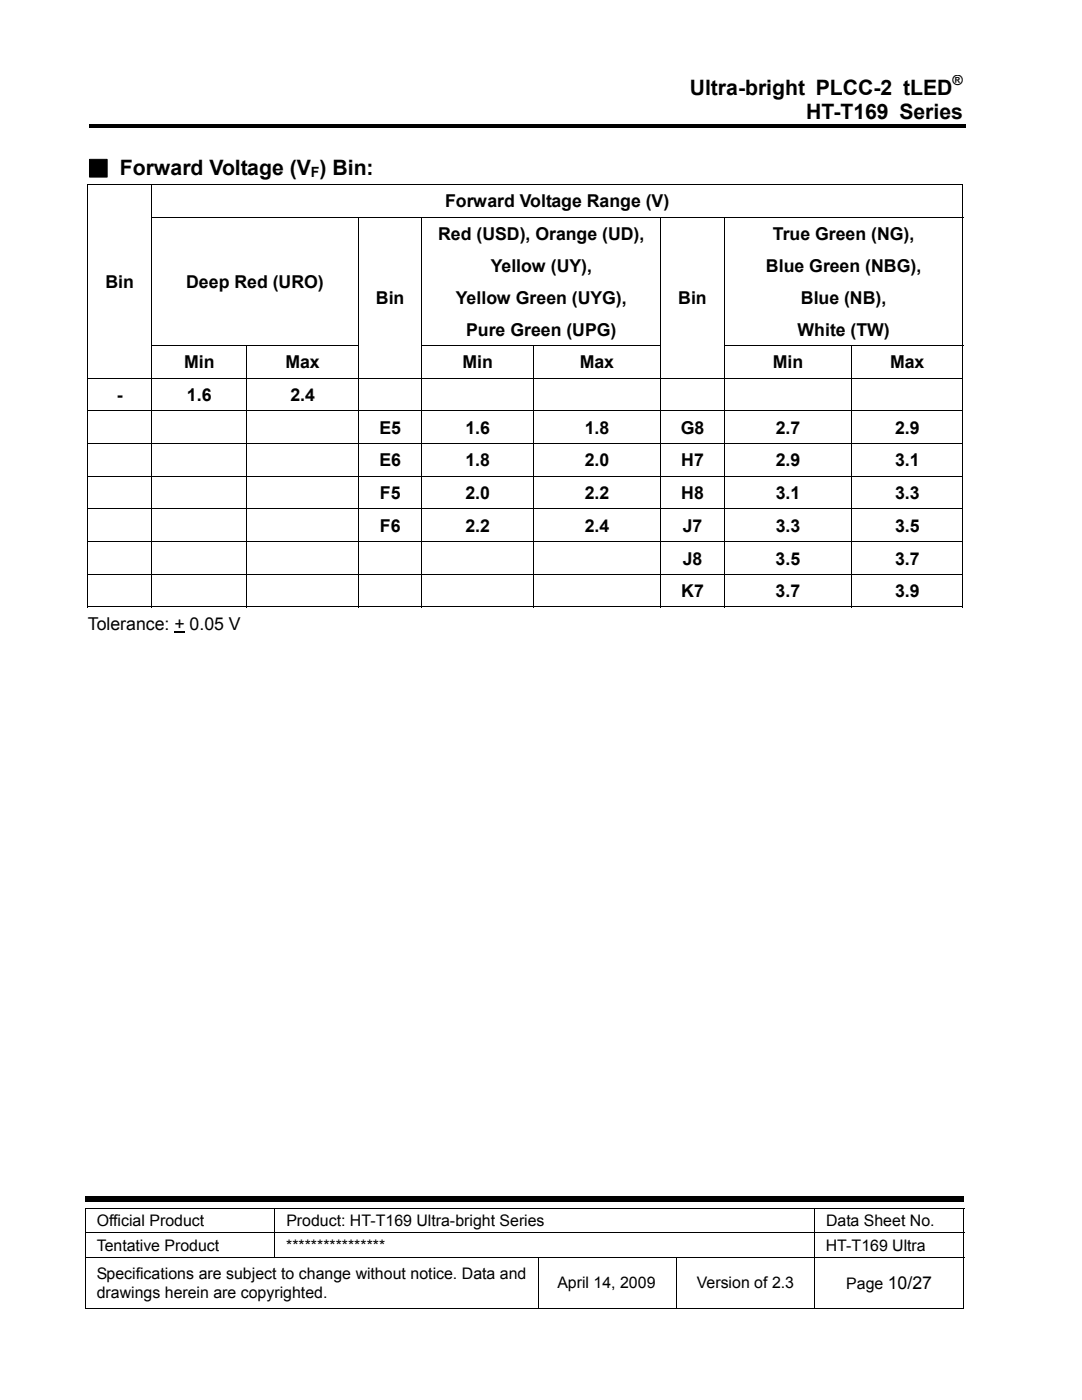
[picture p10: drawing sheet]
<svg xmlns="http://www.w3.org/2000/svg" width="216mm" height="279mm" viewBox="0 0 216 279" stroke-linecap="round" stroke-linejoin="round" font-family="sans-serif">
<defs><g id="words">
<g font-size="4.2">
<text x="137.6" y="18.9">Ultra-bright PLCC-2 tLED</text>
<text x="160.9" y="23.8">HT-T169 Series</text>
<text x="17.5" y="34.9">▓ Forward Voltage (V ) Bin:</text>
</g>
<g font-size="3.5">
<text x="88.8" y="41.4">Forward Voltage Range (V)</text>
<text x="87.4" y="47.9">Red (USD), Orange (UD),</text>
<text x="154.2" y="47.9">True Green (NG),</text>
<text x="21" y="57.4">Bin</text>
<text x="37.1" y="57.4">Deep Red (URO)</text>
<text x="97.9" y="54.3">Yellow (UY),</text>
<text x="152.8" y="54.3">Blue Green (NBG),</text>
<text x="75" y="60.7">Bin</text>
<text x="91" y="60.6">Yellow Green (UYG),</text>
<text x="135.3" y="60.7">Bin</text>
<text x="159.8" y="60.6">Blue (NB),</text>
<text x="93" y="67">Pure Green (UPG)</text>
<text x="159.1" y="67">White (TW)</text>
<text x="36.7" y="73.5">Min</text>
<text x="57" y="73.5">Max</text>
<text x="92.3" y="73.5">Min</text>
<text x="115.7" y="73.5">Max</text>
<text x="154.2" y="73.5">Min</text>
<text x="177.6" y="73.5">Max</text>
<text x="23.3" y="80">-</text>
<text x="37.3" y="80">1.6</text>
<text x="57.9" y="80">2.4</text>
<text x="75.7" y="86.6">E5</text>
<text x="92.9" y="86.6">1.6</text>
<text x="116.7" y="86.6">1.8</text>
<text x="135.8" y="86.6">G8</text>
<text x="154.8" y="86.6">2.7</text>
<text x="178.6" y="86.6">2.9</text>
<text x="75.7" y="93.1">E6</text>
<text x="92.9" y="93.1">1.8</text>
<text x="116.7" y="93.1">2.0</text>
<text x="135.9" y="93.1">H7</text>
<text x="154.8" y="93.1">2.9</text>
<text x="178.6" y="93.1">3.1</text>
<text x="75.8" y="99.6">F5</text>
<text x="92.9" y="99.6">2.0</text>
<text x="116.7" y="99.6">2.2</text>
<text x="135.9" y="99.6">H8</text>
<text x="154.8" y="99.6">3.1</text>
<text x="178.6" y="99.6">3.3</text>
<text x="75.8" y="106.1">F6</text>
<text x="92.9" y="106.1">2.2</text>
<text x="116.7" y="106.1">2.4</text>
<text x="136.2" y="106.1">J7</text>
<text x="154.8" y="106.1">3.3</text>
<text x="178.6" y="106.1">3.5</text>
<text x="136.2" y="112.7">J8</text>
<text x="154.8" y="112.7">3.5</text>
<text x="178.6" y="112.7">3.7</text>
<text x="135.9" y="119.2">K7</text>
<text x="154.8" y="119.2">3.7</text>
<text x="178.6" y="119.2">3.9</text>
<text x="17.5" y="125.6">Tolerance: + 0.05 V</text>
</g>
<g font-size="3.2">
<text x="19.3" y="244.7">Official Product</text>
<text x="57.1" y="244.7">Product: HT-T169 Ultra-bright Series</text>
<text x="164.8" y="244.7">Data Sheet No.</text>
<text x="19.3" y="249.6">Tentative Product</text>
<text x="57.1" y="249.6">****************</text>
<text x="164.8" y="249.6">HT-T169 Ultra</text>
<text x="19.3" y="255.3">Specifications are subject to change without notice. Data and</text>
<text x="111.2" y="257.1">April 14, 2009</text>
<text x="139.1" y="257.1">Version of 2.3</text>
<text x="168.9" y="257.2">Page 10/27</text>
<text x="19.3" y="259">drawings herein are copyrighted.</text>
</g>
<g font-size="2.8">
<text x="190.1" y="17">®</text>
<text x="62" y="35.4">F</text>
</g>
</g></defs>
<path d="M17.4 36.7h.2v.2h-.2zM17.8 24.7h85.2v.8h-85.2zM102.8 24.7h89.8v.8h-89.8zM192.1 36.7h.1v.2h-.1zM17.4 43.3h.2v.1h-.2zM17.4 68.8h.2v.2h-.2zM192.1 121.1h.1v.1h-.1zM17 238.7h175.3v1.1h-175.3zM17 241h.1v.2h-.1zM192.2 261h.2v.1h-.2z" fill="#000"/>
<g fill="none" stroke="#000" stroke-width=".2">
<path d="M17.4 36.8h174.8M17.5 36.9v6.4M30.2 36.9v6.4M192.2 36.9v6.4M17.5 43.4v25.4M30.1 43.3h162.1M30.2 43.4v25.4M71.5 43.4v25.4M84.2 43.4v25.4M131.8 43.4v25.4M144.5 43.4v25.4M192.2 43.4v25.4"/>
<path d="M17.4 75.5h174.8M17.5 69v6.4M17.5 75.5v6.4M30.1 68.9h41.5M30.2 69v6.4M30.2 75.5v6.4M49.3 69v6.4M49.3 75.5v6.4M71.5 69v6.4M71.5 75.5v6.4M84.1 68.9h47.8M84.2 69v6.4"/>
<path d="M84.2 75.5v6.4M106.4 69v6.4M106.4 75.5v6.4M131.8 69v6.4M131.8 75.5v6.4M144.4 68.9h47.8M144.5 69v6.4M144.5 75.5v6.4M169.9 69v6.4M169.9 75.5v6.4M192.2 69v6.4M192.2 75.5v6.4"/>
<path d="M17.4 82h174.8M17.4 88.5h174.8M17.4 95h174.8M17.5 82.1v6.3M17.5 88.6v6.4M17.5 95.1v6.4M30.2 82.1v6.3M30.2 88.6v6.4M30.2 95.1v6.4M49.3 82.1v6.3M49.3 88.6v6.4M49.3 95.1v6.4"/>
<path d="M71.5 82.1v6.3M71.5 88.6v6.4M71.5 95.1v6.4M84.2 82.1v6.3M84.2 88.6v6.4M84.2 95.1v6.4M106.4 82.1v6.3M106.4 88.6v6.4M106.4 95.1v6.4M131.8 82.1v6.3M131.8 88.6v6.4M131.8 95.1v6.4"/>
<path d="M144.5 82.1v6.3M144.5 88.6v6.4M144.5 95.1v6.4M169.9 82.1v6.3M169.9 88.6v6.4M169.9 95.1v6.4M192.2 82.1v6.3M192.2 88.6v6.4M192.2 95.1v6.4M17.4 101.6h174.8M17.4 108.1h174.8M17.4 114.6h174.8"/>
<path d="M17.5 101.6v6.4M17.5 108.2v6.3M17.5 114.7v6.5M30.2 101.6v6.4M30.2 108.2v6.3M30.2 114.7v6.5M49.3 101.6v6.4M49.3 108.2v6.3M49.3 114.7v6.5M71.5 101.6v6.4M71.5 108.2v6.3M71.5 114.7v6.5"/>
<path d="M84.2 101.6v6.4M84.2 108.2v6.3M84.2 114.7v6.5M106.4 101.6v6.4M106.4 108.2v6.3M106.4 114.7v6.5M131.8 101.6v6.4M131.8 108.2v6.3M131.8 114.7v6.5M144.5 101.6v6.4M144.5 108.2v6.3M144.5 114.7v6.5"/>
<path d="M169.9 101.6v6.4M169.9 108.2v6.3M169.9 114.7v6.5M192.2 101.6v6.4M192.2 108.2v6.3M192.2 114.7v6.5M17.4 121.1h12.7M30.3 121.1h18.9M49.4 121.1h22M71.6 121.1h12.5M84.3 121.1h22M106.5 121.1h25.2"/>
<path d="M131.9 121.1h12.5M144.6 121.1h25.2M170 121.1h22.1M17 241.1h175.4M17 246h175.4M17 251h175.4M17 241.2v4.7M17 246.1v4.8M17 251.1v10M54.9 241.2v4.7M54.9 246.1v4.8M107.5 251.1v10"/>
<path d="M135 251.1v10M162.5 241.2v4.7M162.5 246.1v4.8M162.5 251.1v10M192.3 241.2v4.7M192.3 246.1v4.8M192.3 251.1v10M17 261h90.5M107.6 261h27.3M135.1 261h27.3M162.6 261h29.6"/>
</g>
<path d="M34.8 126.2h2.1" fill="none" stroke="#000" stroke-width=".25"/>
<use href="#words"/>
</svg>
